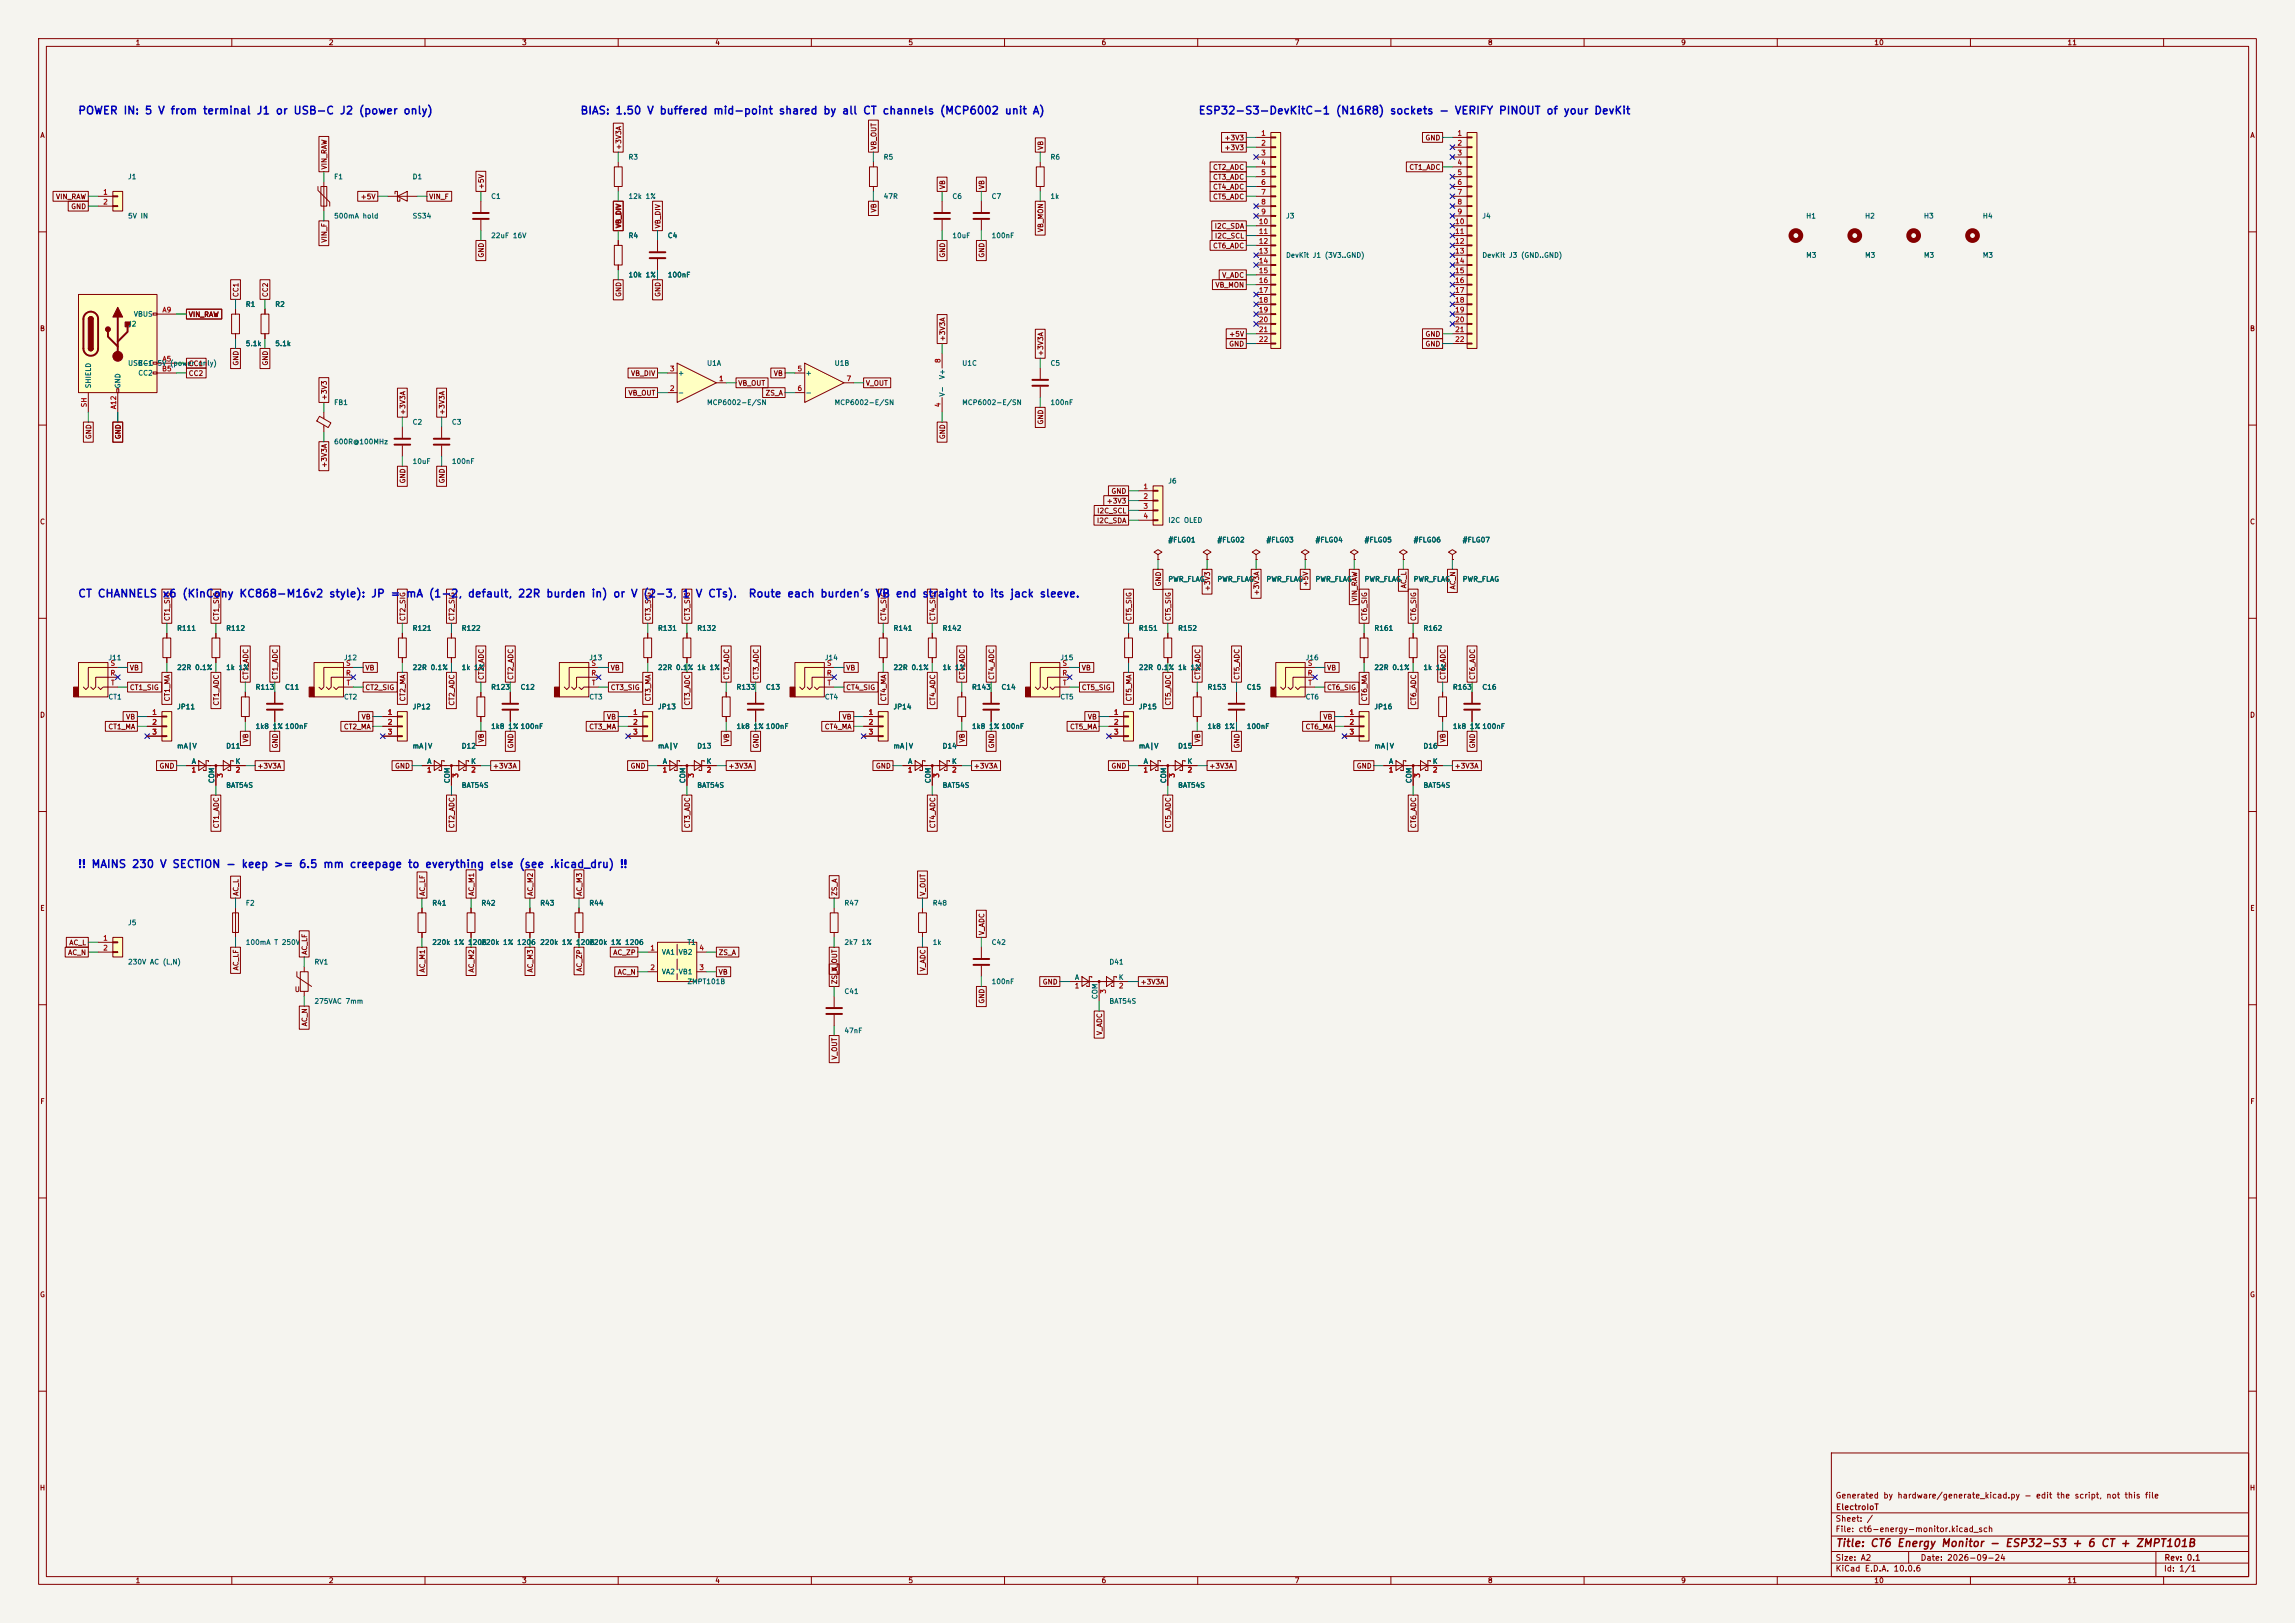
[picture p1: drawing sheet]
<svg xmlns="http://www.w3.org/2000/svg" width="594mm" height="420mm" viewBox="0 0 594 420" stroke-linecap="round" stroke-linejoin="round" font-family="sans-serif">
<defs><g id="words">
<g font-size="2" fill="#0000c2">
<text x="20.1" y="30.1">POWER IN: 5 V from terminal J1 or USB-C J2 (power only)</text>
<text x="150.1" y="30.1">BIAS: 1.50 V buffered mid-point shared by all CT channels (MCP6002 unit A)</text>
<text x="310.1" y="30.1">ESP32-S3-DevKitC-1 (N16R8) sockets - VERIFY PINOUT of your DevKit</text>
<text x="20.1" y="155.1">CT CHANNELS</text>
<text x="42" y="155.1">x6 (KinCony KC868-M16v2 style): JP = mA (1-2, default, 22R burden in) or V (2-3, 1</text>
<text x="179.9" y="155.1">V CTs).</text>
<text x="193.6" y="155.1">Route each burden's VB end straight to its jack sleeve.</text>
<text x="20.1" y="225.1">!! MAINS 230 V SECTION - keep &gt;= 6.5 mm creepage to everything else (see .kicad_dru) !!</text>
</g>
<text font-size="2" fill="#840000" x="475" y="400.8">Title: CT6 Energy Monitor - ESP32-S3 + 6 CT + ZMPT101B</text>
<g font-size="1.5" fill="#840000">
<text x="475" y="388.1">Generated by hardware/generate_kicad.py - edit the script, not this file</text>
<text x="475" y="394.1">Sheet: /</text>
<text x="475.1" y="391.1">ElectroIoT</text>
<text x="475" y="396.8">File: ct6-energy-monitor.kicad_sch</text>
<text x="475" y="407">KiCad E.D.A. 10.0.6</text>
<text x="475" y="404.2">Size: A2</text>
<text x="497" y="404.2">Date: 2026-09-24</text>
<text x="560" y="407">Id: 1/1</text>
<text x="560.1" y="404.2">Rev: 0.1</text>
</g>
<g font-size="1.3" fill="#840000">
<text x="35" y="12">1</text>
<text x="85" y="12">2</text>
<text x="135" y="12">3</text>
<text x="185" y="12">4</text>
<text x="235" y="12">5</text>
<text x="285" y="12">6</text>
<text x="335" y="12">7</text>
<text x="385" y="12">8</text>
<text x="435" y="12">9</text>
<text x="485" y="12">10</text>
<text x="535" y="12">11</text>
<text x="10.3" y="36">A</text>
<text x="582.3" y="36">A</text>
<text x="161.1" y="38.9" transform="rotate(-90 161.1 38.9)">+3V3A</text>
<text x="227.1" y="38.9" transform="rotate(-90 227.1 38.9)">VB_OUT</text>
<text x="270.3" y="38.9" transform="rotate(-90 270.3 38.9)">VB</text>
<text x="316.8" y="36.6">+3V3</text>
<text x="316.8" y="39.2">+3V3</text>
<text x="368.8" y="36.6">GND</text>
<text x="84.9" y="44" transform="rotate(-90 84.9 44)">VIN_RAW</text>
<text x="313.8" y="44.2">CT2_ADC</text>
<text x="313.8" y="46.8">CT3_ADC</text>
<text x="364.6" y="44.2">CT1_ADC</text>
<text x="14.4" y="51.9">VIN_RAW</text>
<text x="93.2" y="51.9">+5V</text>
<text x="110.9" y="51.9">VIN_F</text>
<text x="125.5" y="49.1" transform="rotate(-90 125.5 49.1)">+5V</text>
<text x="244.9" y="49.1" transform="rotate(-90 244.9 49.1)">VB</text>
<text x="255.1" y="49.1" transform="rotate(-90 255.1 49.1)">VB</text>
<text x="313.8" y="49.3">CT4_ADC</text>
<text x="313.8" y="51.9">CT5_ADC</text>
<text x="18.3" y="54.4">GND</text>
<text x="161.1" y="59.1" transform="rotate(-90 161.1 59.1)">VB_DIV</text>
<text x="171.2" y="59.2" transform="rotate(-90 171.2 59.2)">VB_DIV</text>
<text x="227.1" y="55.1" transform="rotate(-90 227.1 55.1)">VB</text>
<text x="314.3" y="59.5">I2C_SDA</text>
<text x="84.9" y="62.9" transform="rotate(-90 84.9 62.9)">VIN_F</text>
<text x="270.3" y="60.2" transform="rotate(-90 270.3 60.2)">VB_MON</text>
<text x="313.8" y="64.6">CT6_ADC</text>
<text x="314.3" y="62">I2C_SCL</text>
<text x="125.5" y="66.8" transform="rotate(-90 125.5 66.8)">GND</text>
<text x="244.9" y="66.8" transform="rotate(-90 244.9 66.8)">GND</text>
<text x="255.1" y="66.8" transform="rotate(-90 255.1 66.8)">GND</text>
<text x="62" y="77" transform="rotate(-90 62 77)">CC1</text>
<text x="69.6" y="77" transform="rotate(-90 69.6 77)">CC2</text>
<text x="161.1" y="77" transform="rotate(-90 161.1 77)">GND</text>
<text x="171.2" y="77" transform="rotate(-90 171.2 77)">GND</text>
<text x="314.4" y="74.7">VB_MON</text>
<text x="316.2" y="72.2">V_ADC</text>
<text x="48.7" y="82.3">VIN_RAW</text>
<text x="10.2" y="86">B</text>
<text x="244.9" y="88.5" transform="rotate(-90 244.9 88.5)">+3V3A</text>
<text x="318" y="87.4">+5V</text>
<text x="318" y="90">GND</text>
<text x="368.8" y="87.4">GND</text>
<text x="368.8" y="90">GND</text>
<text x="582.2" y="86">B</text>
<text x="48.7" y="95">CC1</text>
<text x="62" y="94.7" transform="rotate(-90 62 94.7)">GND</text>
<text x="69.6" y="94.7" transform="rotate(-90 69.6 94.7)">GND</text>
<text x="270.3" y="92.3" transform="rotate(-90 270.3 92.3)">+3V3A</text>
<text x="48.7" y="97.6">CC2</text>
<text x="163.2" y="97.6">VB_DIV</text>
<text x="190.9" y="100.1">VB_OUT</text>
<text x="200.1" y="97.6">VB</text>
<text x="224" y="100.1">V_OUT</text>
<text x="84.9" y="103.7" transform="rotate(-90 84.9 103.7)">+3V3</text>
<text x="105.2" y="107.5" transform="rotate(-90 105.2 107.5)">+3V3A</text>
<text x="115.4" y="107.5" transform="rotate(-90 115.4 107.5)">+3V3A</text>
<text x="162.5" y="102.7">VB_OUT</text>
<text x="198" y="102.7">ZS_A</text>
<text x="23.9" y="113.8" transform="rotate(-90 23.9 113.8)">GND</text>
<text x="31.5" y="113.8" transform="rotate(-90 31.5 113.8)">GND</text>
<text x="244.9" y="113.8" transform="rotate(-90 244.9 113.8)">GND</text>
<text x="270.3" y="110" transform="rotate(-90 270.3 110)">GND</text>
<text x="84.9" y="121.2" transform="rotate(-90 84.9 121.2)">+3V3A</text>
<text x="105.2" y="125.2" transform="rotate(-90 105.2 125.2)">GND</text>
<text x="115.4" y="125.2" transform="rotate(-90 115.4 125.2)">GND</text>
<text x="286.3" y="130.6">+3V3</text>
<text x="287.5" y="128.1">GND</text>
<text x="10.2" y="136">C</text>
<text x="283.8" y="135.7">I2C_SDA</text>
<text x="283.8" y="133.1">I2C_SCL</text>
<text x="582.2" y="136">C</text>
<text x="300.8" y="151.9" transform="rotate(-90 300.8 151.9)">GND</text>
<text x="313.5" y="153.1" transform="rotate(-90 313.5 153.1)">+3V3</text>
<text x="326.2" y="154.2" transform="rotate(-90 326.2 154.2)">+3V3A</text>
<text x="338.9" y="151.9" transform="rotate(-90 338.9 151.9)">+5V</text>
<text x="351.6" y="155.8" transform="rotate(-90 351.6 155.8)">VIN_RAW</text>
<text x="364.3" y="152.4" transform="rotate(-90 364.3 152.4)">AC_L</text>
<text x="377" y="152.7" transform="rotate(-90 377 152.7)">AC_N</text>
<text x="44.2" y="160.8" transform="rotate(-90 44.2 160.8)">CT1_SIG</text>
<text x="56.9" y="160.8" transform="rotate(-90 56.9 160.8)">CT1_SIG</text>
<text x="105.2" y="160.8" transform="rotate(-90 105.2 160.8)">CT2_SIG</text>
<text x="117.9" y="160.8" transform="rotate(-90 117.9 160.8)">CT2_SIG</text>
<text x="168.7" y="160.8" transform="rotate(-90 168.7 160.8)">CT3_SIG</text>
<text x="178.9" y="160.8" transform="rotate(-90 178.9 160.8)">CT3_SIG</text>
<text x="229.7" y="160.8" transform="rotate(-90 229.7 160.8)">CT4_SIG</text>
<text x="242.4" y="160.8" transform="rotate(-90 242.4 160.8)">CT4_SIG</text>
<text x="293.2" y="160.8" transform="rotate(-90 293.2 160.8)">CT5_SIG</text>
<text x="303.3" y="160.8" transform="rotate(-90 303.3 160.8)">CT5_SIG</text>
<text x="354.1" y="160.8" transform="rotate(-90 354.1 160.8)">CT6_SIG</text>
<text x="366.8" y="160.8" transform="rotate(-90 366.8 160.8)">CT6_SIG</text>
<text x="33.5" y="173.8">VB</text>
<text x="94.4" y="173.8">VB</text>
<text x="157.9" y="173.8">VB</text>
<text x="218.9" y="173.8">VB</text>
<text x="279.8" y="173.8">VB</text>
<text x="343.3" y="173.8">VB</text>
<text x="33.5" y="178.9">CT1_SIG</text>
<text x="64.6" y="176.1" transform="rotate(-90 64.6 176.1)">CT1_ADC</text>
<text x="72.2" y="176.1" transform="rotate(-90 72.2 176.1)">CT1_ADC</text>
<text x="94.4" y="178.9">CT2_SIG</text>
<text x="125.5" y="176.1" transform="rotate(-90 125.5 176.1)">CT2_ADC</text>
<text x="133.1" y="176.1" transform="rotate(-90 133.1 176.1)">CT2_ADC</text>
<text x="157.9" y="178.9">CT3_SIG</text>
<text x="189" y="176.1" transform="rotate(-90 189 176.1)">CT3_ADC</text>
<text x="196.6" y="176.1" transform="rotate(-90 196.6 176.1)">CT3_ADC</text>
<text x="218.9" y="178.9">CT4_SIG</text>
<text x="250" y="176.1" transform="rotate(-90 250 176.1)">CT4_ADC</text>
<text x="257.6" y="176.1" transform="rotate(-90 257.6 176.1)">CT4_ADC</text>
<text x="279.8" y="178.9">CT5_SIG</text>
<text x="310.9" y="176.1" transform="rotate(-90 310.9 176.1)">CT5_ADC</text>
<text x="321.1" y="176.1" transform="rotate(-90 321.1 176.1)">CT5_ADC</text>
<text x="343.3" y="178.9">CT6_SIG</text>
<text x="374.4" y="176.1" transform="rotate(-90 374.4 176.1)">CT6_ADC</text>
<text x="382.1" y="176.1" transform="rotate(-90 382.1 176.1)">CT6_ADC</text>
<text x="10.2" y="186">D</text>
<text x="44.2" y="181.6" transform="rotate(-90 44.2 181.6)">CT1_MA</text>
<text x="56.9" y="182.7" transform="rotate(-90 56.9 182.7)">CT1_ADC</text>
<text x="105.2" y="181.6" transform="rotate(-90 105.2 181.6)">CT2_MA</text>
<text x="117.9" y="182.7" transform="rotate(-90 117.9 182.7)">CT2_ADC</text>
<text x="168.7" y="181.6" transform="rotate(-90 168.7 181.6)">CT3_MA</text>
<text x="178.9" y="182.7" transform="rotate(-90 178.9 182.7)">CT3_ADC</text>
<text x="229.7" y="181.6" transform="rotate(-90 229.7 181.6)">CT4_MA</text>
<text x="242.4" y="182.7" transform="rotate(-90 242.4 182.7)">CT4_ADC</text>
<text x="293.2" y="181.6" transform="rotate(-90 293.2 181.6)">CT5_MA</text>
<text x="303.3" y="182.7" transform="rotate(-90 303.3 182.7)">CT5_ADC</text>
<text x="354.1" y="181.6" transform="rotate(-90 354.1 181.6)">CT6_MA</text>
<text x="366.8" y="182.7" transform="rotate(-90 366.8 182.7)">CT6_ADC</text>
<text x="582.2" y="186">D</text>
<text x="27.9" y="189">CT1_MA</text>
<text x="32.5" y="186.5">VB</text>
<text x="88.9" y="189">CT2_MA</text>
<text x="93.5" y="186.5">VB</text>
<text x="152.4" y="189">CT3_MA</text>
<text x="157" y="186.5">VB</text>
<text x="213.3" y="189">CT4_MA</text>
<text x="217.9" y="186.5">VB</text>
<text x="276.8" y="189">CT5_MA</text>
<text x="281.4" y="186.5">VB</text>
<text x="337.8" y="189">CT6_MA</text>
<text x="342.4" y="186.5">VB</text>
<text x="64.6" y="192.3" transform="rotate(-90 64.6 192.3)">VB</text>
<text x="72.2" y="193.8" transform="rotate(-90 72.2 193.8)">GND</text>
<text x="125.5" y="192.3" transform="rotate(-90 125.5 192.3)">VB</text>
<text x="133.1" y="193.8" transform="rotate(-90 133.1 193.8)">GND</text>
<text x="189" y="192.3" transform="rotate(-90 189 192.3)">VB</text>
<text x="196.6" y="193.8" transform="rotate(-90 196.6 193.8)">GND</text>
<text x="250" y="192.3" transform="rotate(-90 250 192.3)">VB</text>
<text x="257.6" y="193.8" transform="rotate(-90 257.6 193.8)">GND</text>
<text x="310.9" y="192.3" transform="rotate(-90 310.9 192.3)">VB</text>
<text x="321.1" y="193.8" transform="rotate(-90 321.1 193.8)">GND</text>
<text x="374.4" y="192.3" transform="rotate(-90 374.4 192.3)">VB</text>
<text x="382.1" y="193.8" transform="rotate(-90 382.1 193.8)">GND</text>
<text x="41.1" y="199.2">GND</text>
<text x="66.5" y="199.2">+3V3A</text>
<text x="102.1" y="199.2">GND</text>
<text x="127.4" y="199.2">+3V3A</text>
<text x="163.1" y="199.2">GND</text>
<text x="188.4" y="199.2">+3V3A</text>
<text x="226.6" y="199.2">GND</text>
<text x="251.9" y="199.2">+3V3A</text>
<text x="287.5" y="199.2">GND</text>
<text x="312.9" y="199.2">+3V3A</text>
<text x="351" y="199.2">GND</text>
<text x="376.4" y="199.2">+3V3A</text>
<text x="56.9" y="214.5" transform="rotate(-90 56.9 214.5)">CT1_ADC</text>
<text x="117.9" y="214.5" transform="rotate(-90 117.9 214.5)">CT2_ADC</text>
<text x="178.9" y="214.5" transform="rotate(-90 178.9 214.5)">CT3_ADC</text>
<text x="242.4" y="214.5" transform="rotate(-90 242.4 214.5)">CT4_ADC</text>
<text x="303.3" y="214.5" transform="rotate(-90 303.3 214.5)">CT5_ADC</text>
<text x="366.8" y="214.5" transform="rotate(-90 366.8 214.5)">CT6_ADC</text>
<text x="62" y="232" transform="rotate(-90 62 232)">AC_L</text>
<text x="110.3" y="232" transform="rotate(-90 110.3 232)">AC_LF</text>
<text x="123" y="232" transform="rotate(-90 123 232)">AC_M1</text>
<text x="138.2" y="232" transform="rotate(-90 138.2 232)">AC_M2</text>
<text x="150.9" y="232" transform="rotate(-90 150.9 232)">AC_M3</text>
<text x="217" y="232" transform="rotate(-90 217 232)">ZS_A</text>
<text x="239.8" y="232" transform="rotate(-90 239.8 232)">V_OUT</text>
<text x="10.3" y="236">E</text>
<text x="582.3" y="236">E</text>
<text x="17.8" y="244.9">AC_L</text>
<text x="255.1" y="242.1" transform="rotate(-90 255.1 242.1)">V_ADC</text>
<text x="17.5" y="247.4">AC_N</text>
<text x="62" y="251.3" transform="rotate(-90 62 251.3)">AC_LF</text>
<text x="79.8" y="247.2" transform="rotate(-90 79.8 247.2)">AC_LF</text>
<text x="110.3" y="251.8" transform="rotate(-90 110.3 251.8)">AC_M1</text>
<text x="123" y="251.8" transform="rotate(-90 123 251.8)">AC_M2</text>
<text x="138.2" y="251.8" transform="rotate(-90 138.2 251.8)">AC_M3</text>
<text x="150.9" y="251.6" transform="rotate(-90 150.9 251.6)">AC_ZP</text>
<text x="158.6" y="247.4">AC_ZP</text>
<text x="185.9" y="247.4">ZS_A</text>
<text x="217" y="251.5" transform="rotate(-90 217 251.5)">V_OUT</text>
<text x="239.8" y="251.5" transform="rotate(-90 239.8 251.5)">V_ADC</text>
<text x="76.2" y="257">U</text>
<text x="159.7" y="252.5">AC_N</text>
<text x="185.9" y="252.5">VB</text>
<text x="217" y="254.8" transform="rotate(-90 217 254.8)">ZS_A</text>
<text x="269.7" y="255.1">GND</text>
<text x="295.1" y="255.1">+3V3A</text>
<text x="255.1" y="259.8" transform="rotate(-90 255.1 259.8)">GND</text>
<text x="79.8" y="265.7" transform="rotate(-90 79.8 265.7)">AC_N</text>
<text x="285.5" y="268" transform="rotate(-90 285.5 268)">V_ADC</text>
<text x="217" y="274.4" transform="rotate(-90 217 274.4)">V_OUT</text>
<text x="10.3" y="286">F</text>
<text x="582.3" y="286">F</text>
<text x="10.2" y="336">G</text>
<text x="582.2" y="336">G</text>
<text x="10.2" y="386">H</text>
<text x="582.2" y="386">H</text>
<text x="35" y="410">1</text>
<text x="85" y="410">2</text>
<text x="135" y="410">3</text>
<text x="185" y="410">4</text>
<text x="235" y="410">5</text>
<text x="285" y="410">6</text>
<text x="335" y="410">7</text>
<text x="385" y="410">8</text>
<text x="435" y="410">9</text>
<text x="485" y="410">10</text>
<text x="535" y="410">11</text>
</g>
<g font-size="1.3" fill="#a90000">
<text x="326.3" y="35.4">1</text>
<text x="377.1" y="35.4">1</text>
<text x="326.3" y="38">2</text>
<text x="326.3" y="40.5">3</text>
<text x="377.1" y="38">2</text>
<text x="377.1" y="40.5">3</text>
<text x="326.3" y="43">4</text>
<text x="326.3" y="45.6">5</text>
<text x="377.1" y="43">4</text>
<text x="377.1" y="45.6">5</text>
<text x="26.6" y="50.7">1</text>
<text x="26.6" y="53.2">2</text>
<text x="326.3" y="48.1">6</text>
<text x="326.3" y="50.7">7</text>
<text x="326.3" y="53.2">8</text>
<text x="377.1" y="48.1">6</text>
<text x="377.1" y="50.7">7</text>
<text x="377.1" y="53.2">8</text>
<text x="325.7" y="58.3">10</text>
<text x="326.3" y="55.7">9</text>
<text x="376.5" y="58.3">10</text>
<text x="377.1" y="55.7">9</text>
<text x="325.7" y="60.8">11</text>
<text x="325.7" y="63.4">12</text>
<text x="325.7" y="65.9">13</text>
<text x="376.5" y="60.8">11</text>
<text x="376.5" y="63.4">12</text>
<text x="376.5" y="65.9">13</text>
<text x="325.7" y="68.4">14</text>
<text x="325.7" y="71">15</text>
<text x="376.5" y="68.4">14</text>
<text x="376.5" y="71">15</text>
<text x="325.7" y="73.5">16</text>
<text x="325.7" y="76.1">17</text>
<text x="376.5" y="73.5">16</text>
<text x="376.5" y="76.1">17</text>
<text x="41.9" y="81.1">A9</text>
<text x="325.7" y="78.6">18</text>
<text x="325.7" y="81.1">19</text>
<text x="325.7" y="83.7">20</text>
<text x="376.5" y="78.6">18</text>
<text x="376.5" y="81.1">19</text>
<text x="376.5" y="83.7">20</text>
<text x="325.7" y="86.2">21</text>
<text x="325.7" y="88.8">22</text>
<text x="376.5" y="86.2">21</text>
<text x="376.5" y="88.8">22</text>
<text x="41.9" y="93.8">A5</text>
<text x="243.7" y="94.1" transform="rotate(-90 243.7 94.1)">8</text>
<text x="41.8" y="96.4">B5</text>
<text x="173.3" y="101.5">2</text>
<text x="173.3" y="96.4">3</text>
<text x="186" y="98.9">1</text>
<text x="206.3" y="96.4">5</text>
<text x="206.3" y="101.5">6</text>
<text x="219" y="98.9">7</text>
<text x="22.7" y="105.5" transform="rotate(-90 22.7 105.5)">SH</text>
<text x="30.3" y="106" transform="rotate(-90 30.3 106)">A12</text>
<text x="243.7" y="105.5" transform="rotate(-90 243.7 105.5)">4</text>
<text x="295.8" y="126.9">1</text>
<text x="295.8" y="129.4">2</text>
<text x="295.8" y="131.9">3</text>
<text x="295.8" y="134.5">4</text>
<text x="28.5" y="172.6">S</text>
<text x="89.4" y="172.6">S</text>
<text x="152.9" y="172.6">S</text>
<text x="213.9" y="172.6">S</text>
<text x="274.9" y="172.6">S</text>
<text x="338.4" y="172.6">S</text>
<text x="28.4" y="175.1">R</text>
<text x="28.6" y="177.7">T</text>
<text x="89.4" y="175.1">R</text>
<text x="89.6" y="177.7">T</text>
<text x="152.9" y="175.1">R</text>
<text x="153.1" y="177.7">T</text>
<text x="213.9" y="175.1">R</text>
<text x="214" y="177.7">T</text>
<text x="274.8" y="175.1">R</text>
<text x="275" y="177.7">T</text>
<text x="338.3" y="175.1">R</text>
<text x="338.5" y="177.7">T</text>
<text x="39.3" y="185.3">1</text>
<text x="100.2" y="185.3">1</text>
<text x="163.7" y="185.3">1</text>
<text x="224.7" y="185.3">1</text>
<text x="288.2" y="185.3">1</text>
<text x="349.2" y="185.3">1</text>
<text x="39.3" y="187.8">2</text>
<text x="39.3" y="190.4">3</text>
<text x="100.2" y="187.8">2</text>
<text x="100.2" y="190.4">3</text>
<text x="163.7" y="187.8">2</text>
<text x="163.7" y="190.4">3</text>
<text x="224.7" y="187.8">2</text>
<text x="224.7" y="190.4">3</text>
<text x="288.2" y="187.8">2</text>
<text x="288.2" y="190.4">3</text>
<text x="349.2" y="187.8">2</text>
<text x="349.2" y="190.4">3</text>
<text x="49.4" y="200.2">1</text>
<text x="57.9" y="201.4" transform="rotate(-90 57.9 201.4)">3</text>
<text x="60.9" y="200.2">2</text>
<text x="110.4" y="200.2">1</text>
<text x="118.9" y="201.4" transform="rotate(-90 118.9 201.4)">3</text>
<text x="121.8" y="200.2">2</text>
<text x="171.4" y="200.2">1</text>
<text x="179.9" y="201.4" transform="rotate(-90 179.9 201.4)">3</text>
<text x="182.8" y="200.2">2</text>
<text x="234.9" y="200.2">1</text>
<text x="243.4" y="201.4" transform="rotate(-90 243.4 201.4)">3</text>
<text x="246.3" y="200.2">2</text>
<text x="295.8" y="200.2">1</text>
<text x="304.3" y="201.4" transform="rotate(-90 304.3 201.4)">3</text>
<text x="307.2" y="200.2">2</text>
<text x="359.3" y="200.2">1</text>
<text x="367.8" y="201.4" transform="rotate(-90 367.8 201.4)">3</text>
<text x="370.7" y="200.2">2</text>
<text x="26.6" y="243.7">1</text>
<text x="26.6" y="246.2">2</text>
<text x="168.2" y="246.2">1</text>
<text x="168.2" y="251.3">2</text>
<text x="180.9" y="251.3">3</text>
<text x="180.9" y="246.2">4</text>
<text x="278" y="256.1">1</text>
<text x="286.5" y="257.3" transform="rotate(-90 286.5 257.3)">3</text>
<text x="289.5" y="256.1">2</text>
</g>
<g font-size="1.3" fill="#006464">
<text x="162.5" y="41.6">R3</text>
<text x="228.6" y="41.6">R5</text>
<text x="271.8" y="41.6">R6</text>
<text x="33" y="46.7">J1</text>
<text x="86.3" y="46.7">F1</text>
<text x="106.7" y="46.7">D1</text>
<text x="127" y="51.8">C1</text>
<text x="162.5" y="51.8">12k 1%</text>
<text x="228.6" y="51.8">47R</text>
<text x="246.4" y="51.8">C6</text>
<text x="256.5" y="51.8">C7</text>
<text x="271.8" y="51.8">1k</text>
<text x="33" y="56.8">5V IN</text>
<text x="86.3" y="56.8">500mA hold</text>
<text x="106.7" y="56.8">SS34</text>
<text x="332.7" y="56.8">J3</text>
<text x="383.5" y="56.8">J4</text>
<text x="467.3" y="56.8">H1</text>
<text x="482.6" y="56.8">H2</text>
<text x="497.8" y="56.8">H3</text>
<text x="513.1" y="56.8">H4</text>
<text x="127" y="61.9">22uF 16V</text>
<text x="162.5" y="61.9">R4</text>
<text x="172.7" y="61.9">C4</text>
<text x="246.4" y="61.9">10uF</text>
<text x="256.5" y="61.9">100nF</text>
<text x="332.7" y="67">DevKit J1 (3V3..GND)</text>
<text x="383.5" y="67">DevKit J3 (GND..GND)</text>
<text x="467.3" y="67">M3</text>
<text x="482.6" y="67">M3</text>
<text x="497.8" y="67">M3</text>
<text x="513.1" y="67">M3</text>
<text x="162.5" y="72.1">10k 1%</text>
<text x="172.7" y="72.1">100nF</text>
<text x="34.5" y="82.2">VBUS</text>
<text x="63.5" y="79.7">R1</text>
<text x="71.1" y="79.7">R2</text>
<text x="33" y="84.8">J2</text>
<text x="63.5" y="89.9">5.1k</text>
<text x="71.1" y="89.9">5.1k</text>
<text x="33" y="94.9">USB-C 5V (power only)</text>
<text x="35.6" y="94.9">CC1</text>
<text x="182.9" y="94.9">U1A</text>
<text x="215.9" y="94.9">U1B</text>
<text x="248.9" y="94.9">U1C</text>
<text x="271.8" y="94.9">C5</text>
<text x="23.8" y="100.6" transform="rotate(-90 23.8 100.6)">SHIELD</text>
<text x="31.4" y="100.6" transform="rotate(-90 31.4 100.6)">GND</text>
<text x="35.6" y="97.5">CC2</text>
<text x="175.4" y="97.5">+</text>
<text x="208.4" y="97.5">+</text>
<text x="244.8" y="98.3" transform="rotate(-90 244.8 98.3)">V+</text>
<text x="86.3" y="105.1">FB1</text>
<text x="175.4" y="102.6">-</text>
<text x="182.9" y="105.1">MCP6002-E/SN</text>
<text x="208.4" y="102.6">-</text>
<text x="215.9" y="105.1">MCP6002-E/SN</text>
<text x="244.8" y="102.8" transform="rotate(-90 244.8 102.8)">V-</text>
<text x="248.9" y="105.1">MCP6002-E/SN</text>
<text x="271.8" y="105.1">100nF</text>
<text x="106.7" y="110.2">C2</text>
<text x="116.8" y="110.2">C3</text>
<text x="86.3" y="115.3">600R@100MHz</text>
<text x="106.7" y="120.3">10uF</text>
<text x="116.8" y="120.3">100nF</text>
<text x="302.2" y="125.4">J6</text>
<text x="302.2" y="135.6">I2C OLED</text>
<text x="302.2" y="140.7">#FLG01</text>
<text x="314.9" y="140.7">#FLG02</text>
<text x="327.6" y="140.7">#FLG03</text>
<text x="340.3" y="140.7">#FLG04</text>
<text x="353" y="140.7">#FLG05</text>
<text x="365.7" y="140.7">#FLG06</text>
<text x="378.4" y="140.7">#FLG07</text>
<text x="302.2" y="150.8">PWR_FLAG</text>
<text x="314.9" y="150.8">PWR_FLAG</text>
<text x="327.6" y="150.8">PWR_FLAG</text>
<text x="340.3" y="150.8">PWR_FLAG</text>
<text x="353" y="150.8">PWR_FLAG</text>
<text x="365.7" y="150.8">PWR_FLAG</text>
<text x="378.4" y="150.8">PWR_FLAG</text>
<text x="45.7" y="163.5">R111</text>
<text x="58.4" y="163.5">R112</text>
<text x="106.7" y="163.5">R121</text>
<text x="119.4" y="163.5">R122</text>
<text x="170.2" y="163.5">R131</text>
<text x="180.3" y="163.5">R132</text>
<text x="231.1" y="163.5">R141</text>
<text x="243.8" y="163.5">R142</text>
<text x="294.6" y="163.5">R151</text>
<text x="304.8" y="163.5">R152</text>
<text x="355.6" y="163.5">R161</text>
<text x="368.3" y="163.5">R162</text>
<text x="27.9" y="171.1">J11</text>
<text x="45.7" y="173.7">22R 0.1%</text>
<text x="58.4" y="173.7">1k 1%</text>
<text x="88.9" y="171.1">J12</text>
<text x="106.7" y="173.7">22R 0.1%</text>
<text x="119.4" y="173.7">1k 1%</text>
<text x="152.4" y="171.1">J13</text>
<text x="170.2" y="173.7">22R 0.1% 1k 1%</text>
<text x="213.3" y="171.1">J14</text>
<text x="231.1" y="173.7">22R 0.1%</text>
<text x="243.8" y="173.7">1k 1%</text>
<text x="274.3" y="171.1">J15</text>
<text x="294.6" y="173.7">22R 0.1% 1k 1%</text>
<text x="337.8" y="171.1">J16</text>
<text x="355.6" y="173.7">22R 0.1%</text>
<text x="368.3" y="173.7">1k 1%</text>
<text x="66" y="178.8">R113</text>
<text x="73.6" y="178.8">C11</text>
<text x="127" y="178.8">R123</text>
<text x="134.6" y="178.8">C12</text>
<text x="190.5" y="178.8">R133</text>
<text x="198.1" y="178.8">C13</text>
<text x="251.4" y="178.8">R143</text>
<text x="259.1" y="178.8">C14</text>
<text x="312.4" y="178.8">R153</text>
<text x="322.6" y="178.8">C15</text>
<text x="375.9" y="178.8">R163</text>
<text x="383.5" y="178.8">C16</text>
<text x="27.9" y="181.3">CT1</text>
<text x="45.7" y="183.8">JP11</text>
<text x="88.9" y="181.3">CT2</text>
<text x="106.7" y="183.8">JP12</text>
<text x="152.4" y="181.3">CT3</text>
<text x="170.2" y="183.8">JP13</text>
<text x="213.3" y="181.3">CT4</text>
<text x="231.1" y="183.8">JP14</text>
<text x="274.3" y="181.3">CT5</text>
<text x="294.6" y="183.8">JP15</text>
<text x="337.8" y="181.3">CT6</text>
<text x="355.6" y="183.8">JP16</text>
<text x="66" y="188.9">1k8 1% 100nF</text>
<text x="127" y="188.9">1k8 1% 100nF</text>
<text x="190.5" y="188.9">1k8 1% 100nF</text>
<text x="251.4" y="188.9">1k8 1% 100nF</text>
<text x="312.4" y="188.9">1k8 1%</text>
<text x="322.6" y="188.9">100nF</text>
<text x="375.9" y="188.9">1k8 1% 100nF</text>
<text x="45.7" y="194">mA|V</text>
<text x="49.5" y="198">A</text>
<text x="58.4" y="194">D11</text>
<text x="60.8" y="198">K</text>
<text x="106.7" y="194">mA|V</text>
<text x="110.5" y="198">A</text>
<text x="119.4" y="194">D12</text>
<text x="121.8" y="198">K</text>
<text x="170.2" y="194">mA|V</text>
<text x="171.4" y="198">A</text>
<text x="180.3" y="194">D13</text>
<text x="182.8" y="198">K</text>
<text x="231.1" y="194">mA|V</text>
<text x="234.9" y="198">A</text>
<text x="243.8" y="194">D14</text>
<text x="246.3" y="198">K</text>
<text x="294.6" y="194">mA|V</text>
<text x="295.9" y="198">A</text>
<text x="304.8" y="194">D15</text>
<text x="307.2" y="198">K</text>
<text x="355.6" y="194">mA|V</text>
<text x="359.4" y="198">A</text>
<text x="368.3" y="194">D16</text>
<text x="370.7" y="198">K</text>
<text x="55.7" y="202.8" transform="rotate(-90 55.7 202.8)">COM</text>
<text x="116.7" y="202.8" transform="rotate(-90 116.7 202.8)">COM</text>
<text x="177.7" y="202.8" transform="rotate(-90 177.7 202.8)">COM</text>
<text x="241.2" y="202.8" transform="rotate(-90 241.2 202.8)">COM</text>
<text x="302.1" y="202.8" transform="rotate(-90 302.1 202.8)">COM</text>
<text x="365.6" y="202.8" transform="rotate(-90 365.6 202.8)">COM</text>
<text x="58.4" y="204.2">BAT54S</text>
<text x="119.4" y="204.2">BAT54S</text>
<text x="180.3" y="204.2">BAT54S</text>
<text x="243.8" y="204.2">BAT54S</text>
<text x="304.8" y="204.2">BAT54S</text>
<text x="368.3" y="204.2">BAT54S</text>
<text x="33" y="239.7">J5</text>
<text x="63.5" y="234.6">F2</text>
<text x="111.7" y="234.6">R41</text>
<text x="124.4" y="234.6">R42</text>
<text x="139.7" y="234.6">R43</text>
<text x="152.4" y="234.6">R44</text>
<text x="218.4" y="234.6">R47</text>
<text x="241.3" y="234.6">R48</text>
<text x="63.5" y="244.8">100mA T 250V</text>
<text x="111.7" y="244.8">220k 1% 1206</text>
<text x="124.4" y="244.8">220k 1% 1206</text>
<text x="139.7" y="244.8">220k 1% 1206</text>
<text x="152.4" y="244.8">220k 1% 1206</text>
<text x="177.8" y="244.8">T1</text>
<text x="218.4" y="244.8">2k7 1%</text>
<text x="241.3" y="244.8">1k</text>
<text x="256.5" y="244.8">C42</text>
<text x="33" y="249.9">230V AC (L,N)</text>
<text x="81.3" y="249.9">RV1</text>
<text x="171.2" y="247.3">VA1</text>
<text x="175.5" y="247.3">VB2</text>
<text x="287" y="249.9">D41</text>
<text x="171.2" y="252.4">VA2</text>
<text x="175.5" y="252.4">VB1</text>
<text x="177.8" y="255">ZMPT101B</text>
<text x="218.4" y="257.5">C41</text>
<text x="256.5" y="255">100nF</text>
<text x="278.1" y="253.9">A</text>
<text x="289.4" y="253.9">K</text>
<text x="81.3" y="260">275VAC 7mm</text>
<text x="284.3" y="258.7" transform="rotate(-90 284.3 258.7)">COM</text>
<text x="287" y="260">BAT54S</text>
<text x="218.4" y="267.7">47nF</text>
</g>
</g></defs>
<path d="M0 0h594v420h-594z" fill="#f5f4ef" stroke="#f5f4ef" stroke-width=".26"/>
<g fill="none" stroke="#840000" stroke-width=".26">
<path d="M10 10h574v400h-574zM12 12h570v396h-570zM60 10v2M110 10v2M160 10v2M210 10v2M260 10v2M310 10v2M360 10v2M410 10v2M460 10v2M510 10v2"/>
<path d="M560 10v2M82.3 48.3v1l3 3v1M83.1 48.3h1.5v5h-1.5zM83.8 47v7.6M10 60h2M582 60h2M10 110h2M582 110h2M10 160h2M291.1 165.1h2v5.1h-2zM292.1 163.8v1.3M292.1 170.2v1.3"/>
<path d="M582 160h2M10 210h2M582 210h2M237.7 236.2h2.1v5.1h-2.1zM238.8 235v1.2M238.8 241.3v1.3M254 245.1v2.8M254 249.9v2.8M10 260h2M582 260h2M10 310h2M582 310h2"/>
<path d="M10 360h2M474 376h108v32h-108zM582 360h2M474 397.5h108M474 391.5h108M60 408v2M110 408v2M160 408v2M210 408v2M260 408v2M310 408v2M360 408v2"/>
<path d="M410 408v2M460 408v2M474 404.5h108M474 401.5h108M494 401.5v3M510 408v2M558 401.5v6.5M560 408v2"/>
</g>
<path d="M252 248.2h4M252 249.7h4" fill="none" stroke="#840000" stroke-width=".51"/>
<path d="M328.9 34.3h2.6v55.9h-2.6z" fill="#ffffc2"/>
<g fill="none" stroke="#840000" stroke-width=".26">
<path d="M325.1 35.6h3.8M325.1 38.1h3.8M328.9 34.3h2.6v55.9h-2.6zM328.9 35.4h1.3v.3h-1.3zM328.9 38h1.3v.2h-1.3zM325.1 40.6h3.8M325.1 43.2h3.8M325.1 45.7h3.8M325.1 48.3h3.8M325.1 50.8h3.8M325.1 53.3h3.8M325.1 55.9h3.8"/>
<path d="M325.1 58.4h3.8M328.9 40.5h1.3v.3h-1.3zM328.9 43.1h1.3v.2h-1.3zM328.9 45.6h1.3v.2h-1.3zM328.9 48.1h1.3v.3h-1.3zM328.9 50.7h1.3v.2h-1.3zM328.9 53.2h1.3v.3h-1.3zM328.9 55.8h1.3v.2h-1.3zM328.9 58.3h1.3v.2h-1.3zM325.1 61h3.8M325.1 63.5h3.8M325.1 66h3.8"/>
<path d="M325.1 68.6h3.8M325.1 71.1h3.8M325.1 73.7h3.8M325.1 76.2h3.8M325.1 78.7h3.8M328.9 60.8h1.3v.3h-1.3zM328.9 63.4h1.3v.2h-1.3zM328.9 65.9h1.3v.3h-1.3zM328.9 68.5h1.3v.2h-1.3zM328.9 71h1.3v.2h-1.3zM328.9 73.5h1.3v.3h-1.3zM328.9 76.1h1.3v.2h-1.3z"/>
<path d="M328.9 78.6h1.3v.3h-1.3zM325.1 81.3h3.8M325.1 83.8h3.8M325.1 86.4h3.8M325.1 88.9h3.8M328.9 81.2h1.3v.2h-1.3zM328.9 83.7h1.3v.2h-1.3zM328.9 86.2h1.3v.3h-1.3zM328.9 88.8h1.3v.2h-1.3z"/>
</g>
<path d="M379.7 34.3h2.6v55.9h-2.6z" fill="#ffffc2"/>
<g fill="none" stroke="#840000" stroke-width=".26">
<path d="M375.9 35.6h3.8M375.9 38.1h3.8M379.7 34.3h2.6v55.9h-2.6zM379.7 35.4h1.3v.3h-1.3zM379.7 38h1.3v.2h-1.3zM100.3 50.8h7.6M102.2 50.2v-.7h.7v2.6h.6v-.7M102.9 50.8l2.5-1.3v2.6zM375.9 40.6h3.8M375.9 43.2h3.8M375.9 45.7h3.8M375.9 48.3h3.8"/>
<path d="M375.9 50.8h3.8M375.9 53.3h3.8M375.9 55.9h3.8M375.9 58.4h3.8M379.7 40.5h1.3v.3h-1.3zM379.7 43.1h1.3v.2h-1.3zM379.7 45.6h1.3v.2h-1.3zM379.7 48.1h1.3v.3h-1.3zM379.7 50.7h1.3v.2h-1.3zM379.7 53.2h1.3v.3h-1.3zM379.7 55.8h1.3v.2h-1.3zM379.7 58.3h1.3v.2h-1.3z"/>
<path d="M375.9 61h3.8M375.9 63.5h3.8M375.9 66h3.8M375.9 68.6h3.8M375.9 71.1h3.8M375.9 73.7h3.8M375.9 76.2h3.8M375.9 78.7h3.8M379.7 60.8h1.3v.3h-1.3zM379.7 63.4h1.3v.2h-1.3zM379.7 65.9h1.3v.3h-1.3zM379.7 68.5h1.3v.2h-1.3z"/>
<path d="M379.7 71h1.3v.2h-1.3zM379.7 73.5h1.3v.3h-1.3zM379.7 76.1h1.3v.2h-1.3zM379.7 78.6h1.3v.3h-1.3zM375.9 81.3h3.8M375.9 83.8h3.8M375.9 86.4h3.8M375.9 88.9h3.8M379.7 81.2h1.3v.2h-1.3zM379.7 83.7h1.3v.2h-1.3zM379.7 86.2h1.3v.3h-1.3zM379.7 88.8h1.3v.2h-1.3z"/>
<path d="M114.3 110.5v2.8M114.3 115.3v2.8M42.2 165.1h2v5.1h-2zM43.2 163.8v1.3M43.2 170.2v1.3M301.2 165.1h2.1v5.1h-2.1zM302.3 163.8v1.3M302.3 170.2v1.3M120.9 236.2h2v5.1h-2zM121.9 235v1.2M214.9 236.2h2v5.1h-2zM215.9 235v1.2"/>
<path d="M121.9 241.3v1.3M215.9 241.3v1.3M215.9 257.8v2.8M215.9 262.6v2.8"/>
</g>
<path d="M112.3 113.5h4M112.3 115.1h4M213.9 260.9h4M213.9 262.4h4" fill="none" stroke="#840000" stroke-width=".51"/>
<path d="M29.2 242.6h2.5v5.1h-2.5z" fill="#ffffc2"/>
<g fill="none" stroke="#840000" stroke-width=".26">
<path d="M71.1 179.1v2.8M71.1 183.9v2.8M25.4 243.8h3.8M25.4 246.4h3.8M29.2 242.6h2.5v5.1h-2.5zM29.2 243.7h1.3v.3h-1.3zM29.2 246.3h1.3v.2h-1.3zM276.9 254h15.2M280 252.7l1.9 1.3-1.9 1.3zM282.6 253v-.3h-.7v2.6h-.6v-.3M284.5 254v5.1M286.4 252.7l1.9 1.3-1.9 1.3z"/>
<path d="M288.9 253v-.3h-.6v2.6h-.6v-.3"/>
</g>
<path d="M69.1 182.1h4.1M69.1 183.6h4.1" fill="none" stroke="#840000" stroke-width=".51"/>
<circle cx="284.5" cy="254" r=".25" fill="#840000" stroke="#840000" stroke-width=".26"/>
<path d="M41.9 184.2h2.5v7.6h-2.5z" fill="#ffffc2"/>
<path d="M104.1 110.5v2.8M104.1 115.3v2.8M309.9 179.1v1.2M38.1 185.4h3.8M38.1 188h3.8M38.1 190.5h3.8M41.9 184.2h2.5v7.6h-2.5zM41.9 185.3h1.3v.2h-1.3zM41.9 187.8h1.3v.3h-1.3zM41.9 190.4h1.3v.2h-1.3zM308.9 180.3h2v5.1h-2zM309.9 185.4v1.3" fill="none" stroke="#840000" stroke-width=".26"/>
<path d="M102.1 113.5h4.1M102.1 115.1h4.1" fill="none" stroke="#840000" stroke-width=".51"/>
<path d="M205.7 171.5h7.7v8.8h-7.7z" fill="#ffffc2"/>
<g fill="#840000" stroke="#840000" stroke-width=".26">
<path d="M204.5 177.8h1.2v2.5h-1.2z"/>
<circle cx="241.3" cy="198.1" r=".25"/>
<circle cx="302.3" cy="198.1" r=".25"/>
</g>
<g fill="none" stroke="#840000" stroke-width=".26">
<path d="M82.7 107.7l2.9 1.7-.7 1.2-2.9-1.7zM83.8 106.7v1.6M83.8 110v1.8M205.7 171.5h7.7v8.8h-7.7zM210.8 177.8l.7 .6 .6-.6h3.8M215.9 175.3h-5.7v2.5l-.7 .6-.6-.6M215.9 172.7h-7.6v5.1l-.7 .6-.6-.6M320 179.1v2.8M233.7 198.1h15.2M236.9 196.9l1.9 1.2-1.9 1.3zM239.4 197.1v-.2h-.6v2.5h-.7v-.3M241.3 198.1v5.1"/>
<path d="M243.2 196.9l1.9 1.2-1.9 1.3zM245.7 197.1v-.2h-.6v2.5h-.6v-.3M294.6 198.1h15.3M297.8 196.9l1.9 1.2-1.9 1.3zM300.4 197.1v-.2h-.7v2.5h-.6v-.3M302.3 198.1v5.1M304.2 196.9l1.9 1.2-1.9 1.3zM306.7 197.1v-.2h-.6v2.5h-.7v-.3M320 183.9v2.8"/>
</g>
<path d="M318 182.1h4.1M318 183.6h4.1" fill="none" stroke="#840000" stroke-width=".51"/>
<g fill="none" stroke="#840000" stroke-width="1.3">
<circle cx="464.8" cy="61" r="1.27"/>
<circle cx="480.1" cy="61" r="1.27"/>
<circle cx="495.3" cy="61" r="1.27"/>
<circle cx="510.5" cy="61" r="1.27"/>
</g>
<path d="M144.8 171.5h7.6v8.8h-7.6z" fill="#ffffc2"/>
<path d="M143.5 177.8h1.3v2.5h-1.3z" fill="#840000" stroke="#840000" stroke-width=".26"/>
<path d="M54.9 165.1h2v5.1h-2zM55.9 163.8v1.3M55.9 170.2v1.3M132.1 179.1v2.8M144.8 171.5h7.6v8.8h-7.6zM149.9 177.8l.6 .6 .6-.6h3.8M154.9 175.3h-5.7v2.5l-.6 .6-.6-.6M154.9 172.7h-7.6v5.1l-.6 .6-.7-.6M132.1 183.9v2.8" fill="none" stroke="#840000" stroke-width=".26"/>
<path d="M130 182.1h4.1M130 183.6h4.1" fill="none" stroke="#840000" stroke-width=".51"/>
<path d="M227.3 184.2h2.6v7.6h-2.6z" fill="#ffffc2"/>
<g fill="none" stroke="#840000" stroke-width=".26">
<path d="M124.5 52.1v2.8M124.5 56.9v2.8M67.6 81.3h2v5.1h-2zM68.6 80v1.3M68.6 86.4v1.2M103.1 165.1h2.1v5.1h-2.1zM104.1 163.8v1.3M104.1 170.2v1.3M227.6 165.1h2v5.1h-2zM228.6 163.8v1.3M228.6 170.2v1.3M223.5 185.4h3.8"/>
<path d="M223.5 188h3.8M223.5 190.5h3.8M227.3 184.2h2.6v7.6h-2.6zM227.3 185.3h1.3v.2h-1.3zM227.3 187.8h1.3v.3h-1.3zM227.3 190.4h1.3v.2h-1.3z"/>
</g>
<path d="M122.4 55.1h4.1M122.4 56.6h4.1" fill="none" stroke="#840000" stroke-width=".51"/>
<path d="M351.8 184.2h2.5v7.6h-2.5z" fill="#ffffc2"/>
<path d="M348 185.4h3.8M348 188h3.8M348 190.5h3.8M351.8 184.2h2.5v7.6h-2.5zM351.8 185.3h1.3v.2h-1.3zM351.8 187.8h1.3v.3h-1.3zM351.8 190.4h1.3v.2h-1.3z" fill="none" stroke="#840000" stroke-width=".26"/>
<path d="M266.7 171.5h7.6v8.8h-7.6z" fill="#ffffc2"/>
<path d="M265.4 177.8h1.3v2.5h-1.3z" fill="#840000" stroke="#840000" stroke-width=".26"/>
<path d="M266.7 171.5h7.6v8.8h-7.6zM271.8 177.8l.6 .6 .6-.6h3.9M276.9 175.3h-5.8v2.5l-.6 .6-.6-.6M276.9 172.7h-7.7v5.1l-.6 .6-.6-.6M373.4 179.1v1.2M372.4 180.3h2v5.1h-2zM373.4 185.4v1.3M60.2 236.2h1.5v5.1h-1.5zM61 235v7.6" fill="none" stroke="#840000" stroke-width=".26"/>
<path d="M290.8 184.2h2.6v7.6h-2.6z" fill="#ffffc2"/>
<g fill="none" stroke="#840000" stroke-width=".26">
<path d="M59.9 81.3h2.1v5.1h-2.1zM61 80v1.3M61 86.4v1.2M63.5 179.1v1.2M115.8 165.1h2.1v5.1h-2.1zM116.8 163.8v1.3M116.8 170.2v1.3M248.9 179.1v1.2M256.5 179.1v2.8M381 179.1v2.8M62.5 180.3h2v5.1h-2zM63.5 185.4v1.3"/>
<path d="M247.9 180.3h2v5.1h-2zM248.9 185.4v1.3M256.5 183.9v2.8M287 185.4h3.8M287 188h3.8M287 190.5h3.8M290.8 184.2h2.6v7.6h-2.6zM290.8 185.3h1.3v.2h-1.3zM290.8 187.8h1.3v.3h-1.3zM290.8 190.4h1.3v.2h-1.3zM358.1 198.1h15.3M361.3 196.9l1.9 1.2-1.9 1.3z"/>
<path d="M363.9 197.1v-.2h-.7v2.5h-.6v-.3M365.8 198.1v5.1M367.7 196.9l1.9 1.2-1.9 1.3zM370.2 197.1v-.2h-.6v2.5h-.7v-.3M381 183.9v2.8M136.1 236.2h2.1v5.1h-2.1zM137.2 235v1.2M76.8 251.5v1.2l3.8 2.6M77.7 251.5h2.1v5h-2.1zM78.7 250.2v1.3M78.7 256.5v1.3M137.2 241.3v1.3"/>
</g>
<path d="M254.5 182.1h4.1M254.5 183.6h4.1M379 182.1h4M379 183.6h4" fill="none" stroke="#840000" stroke-width=".51"/>
<circle cx="365.8" cy="198.1" r=".25" fill="#840000" stroke="#840000" stroke-width=".26"/>
<path d="M20.3 76.2h20.3v25.4h-20.3z" fill="#ffffc2"/>
<g fill="none" stroke="#840000" stroke-width=".26">
<path d="M20.3 76.2h20.3v25.4h-20.3zM22.9 82.6l.1-.5 .5-.2 .4 .2 .2 .5M22.9 90.2l.1 .4 .5 .2 .4-.2 .2-.4M39.6 81h1v.5h-1zM39.6 93.7h1v.5h-1zM39.6 96.3h1v.5h-1zM40.6 94h5.1M40.6 81.3h5.1M40.6 96.5h5.1M22.9 101.6v5.1M30.2 100.6h.5v1h-.5zM30.5 101.6v5.1"/>
<path d="M240.3 165.1h2v5.1h-2zM241.3 163.8v1.3M241.3 170.2v1.3"/>
</g>
<path d="M22.1 81.2a1.9 1.9 0 0 1 2.1-.4 1.9 1.9 0 0 1 1.2 1.8v7.6a1.91 1.91 0 0 1-1.9 1.9 1.91 1.91 0 0 1-1.9-1.9v-7.8zM27.9 85.9v1.2l2.6 2.6M30.5 82v10.2M33 84.6v1.3l-2.5 2.5" fill="none" stroke="#840000" stroke-width=".51"/>
<g fill="#840000" stroke="#840000" stroke-width=".26">
<path d="M22.9 82.6h1.2v7.6h-1.2z"/>
<path d="M23 82.1l.8-.1 .3 .6h-1.2z"/>
<path d="M22.9 90.2h1.2l-.2 .4-.4 .2-.5-.2z"/>
<path d="M30.5 79.5l1.2 2.5h-2.5z"/>
<path d="M32.4 83.3h1.3v1.3h-1.3z"/>
<circle cx="27.9" cy="85.2" r=".63"/>
<circle cx="30.5" cy="92.2" r="1.27"/>
</g>
<path d="M102.9 184.2h2.5v7.6h-2.5z" fill="#ffffc2"/>
<g fill="none" stroke="#840000" stroke-width=".26">
<path d="M159 63.5h2v5.1h-2zM160 62.2v1.3M160 68.6v1.3M170.2 62.2v2.8M170.2 67.1v2.8M363.2 143.5l1-.6-1-.7-1 .7 1 .6v1.3M363.2 144.8h.1M124.5 179.1v1.2M364.7 165.1h2.1v5.1h-2.1zM365.8 163.8v1.3M365.8 170.2v1.3M48.3 198.1h15.2"/>
<path d="M51.4 196.9l1.9 1.2-1.9 1.3zM54 197.1v-.2h-.7v2.5h-.6v-.3M55.9 198.1v5.1M57.8 196.9l1.9 1.2-1.9 1.3zM60.3 197.1v-.2h-.6v2.5h-.6v-.3M99.1 185.4h3.8M99.1 188h3.8M99.1 190.5h3.8M102.9 184.2h2.5v7.6h-2.5zM102.9 185.3h1.2v.2h-1.2zM102.9 187.8h1.2v.3h-1.2zM102.9 190.4h1.2v.2h-1.2z"/>
<path d="M123.4 180.3h2.1v5.1h-2.1zM124.5 185.4v1.3M108.2 236.2h2v5.1h-2zM109.2 235v1.2M148.8 236.2h2.1v5.1h-2.1zM149.9 235v1.2M109.2 241.3v1.3M149.9 241.3v1.3"/>
</g>
<path d="M168.1 65.3h4.1M168.1 66.8h4.1" fill="none" stroke="#840000" stroke-width=".51"/>
<circle cx="55.9" cy="198.1" r=".25" fill="#840000" stroke="#840000" stroke-width=".26"/>
<path d="M29.2 49.5h2.5v5.1h-2.5z" fill="#ffffc2"/>
<g fill="none" stroke="#840000" stroke-width=".26">
<path d="M25.4 50.8h3.8M25.4 53.3h3.8M29.2 49.5h2.5v5.1h-2.5zM29.2 50.7h1.3v.2h-1.3zM29.2 53.2h1.3v.3h-1.3zM159 43.2h2v5.1h-2zM160 41.9v1.3M160 48.3v1.2M225 43.2h2.1v5.1h-2.1zM226.1 41.9v1.3M226.1 48.3v1.2M243.8 52.1v2.8"/>
<path d="M243.8 56.9v2.8M254 52.1v2.8M254 56.9v2.8M268.2 43.2h2.1v5.1h-2.1zM269.2 41.9v1.3M269.2 48.3v1.2M269.2 95.3v2.7M269.2 100.1v2.8M350.5 143.5l1-.6-1-.7-1 .7 1 .6v1.3M350.5 144.8h.1M375.9 143.5l1-.6-1-.7-1 .7 1 .6v1.3M375.9 144.8h.1"/>
<path d="M195.6 179.1v2.8M195.6 183.9v2.8"/>
</g>
<path d="M241.8 55.1h4.1M241.8 56.6h4.1M252 55.1h4M252 56.6h4M267.2 98.3h4.1M267.2 99.8h4.1M193.5 182.1h4.1M193.5 183.6h4.1" fill="none" stroke="#840000" stroke-width=".51"/>
<path d="M298.4 125.7h2.6v10.2h-2.6z" fill="#ffffc2"/>
<path d="M294.6 127h3.8M294.6 129.5h3.8M294.6 132.1h3.8M294.6 134.6h3.8M298.4 125.7h2.6v10.2h-2.6zM298.4 126.9h1.3v.2h-1.3zM298.4 129.4h1.3v.3h-1.3zM298.4 132h1.3v.2h-1.3zM298.4 134.5h1.3v.2h-1.3z" fill="none" stroke="#840000" stroke-width=".26"/>
<path d="M20.3 171.5h7.6v8.8h-7.6z" fill="#ffffc2"/>
<path d="M19 177.8h1.3v2.5h-1.3z" fill="#840000" stroke="#840000" stroke-width=".26"/>
<path d="M243.8 91.4v3.9M243.8 102.9v3.8M299.7 143.5l1-.6-1-.7-1 .7 1 .6v1.3M299.7 144.8h.1M20.3 171.5h7.6v8.8h-7.6zM25.4 177.8l.6 .6 .7-.6h3.8M30.5 175.3h-5.7v2.5l-.7 .6-.6-.6M30.5 172.7h-7.6v5.1l-.7 .6-.6-.6" fill="none" stroke="#840000" stroke-width=".26"/>
<path d="M330.2 171.5h7.6v8.8h-7.6z" fill="#ffffc2"/>
<path d="M328.9 177.8h1.3v2.5h-1.3z" fill="#840000" stroke="#840000" stroke-width=".26"/>
<path d="M188 179.1v1.2M330.2 171.5h7.6v8.8h-7.6zM335.3 177.8l.6 .6 .6-.6h3.9M340.4 175.3h-5.8v2.5l-.6 .6-.6-.6M340.4 172.7h-7.7v5.1l-.6 .6-.6-.6M186.9 180.3h2.1v5.1h-2.1zM188 185.4v1.3" fill="none" stroke="#840000" stroke-width=".26"/>
<path d="M81.3 171.5h7.6v8.8h-7.6z" fill="#ffffc2"/>
<g fill="#840000" stroke="#840000" stroke-width=".26">
<path d="M80 177.8h1.3v2.5h-1.3z"/>
<circle cx="177.8" cy="198.1" r=".25"/>
</g>
<path d="M312.4 143.5l1-.6-1-.7-1 .7 1 .6v1.3M312.4 144.8h.1M81.3 171.5h7.6v8.8h-7.6zM86.4 177.8l.6 .6 .6-.6h3.8M91.4 175.3h-5.7v2.5l-.6 .6-.6-.6M91.4 172.7h-7.6v5.1l-.6 .6-.7-.6M170.2 198.1h15.2M173.4 196.9l1.9 1.2-1.9 1.3zM175.9 197.1v-.2h-.6v2.5h-.7v-.3M177.8 198.1v5.1M179.7 196.9l1.9 1.2-1.9 1.3zM182.2 197.1v-.2h-.6v2.5h-.6v-.3" fill="none" stroke="#840000" stroke-width=".26"/>
<path d="M170.2 243.8h10.1v10.2h-10.1z" fill="#ffffc2"/>
<path d="M325.1 143.5l1-.6-1-.7-1 .7 1 .6v1.3M325.1 144.8h.1M352 165.1h2.1v5.1h-2.1zM353.1 163.8v1.3M353.1 170.2v1.3M167.6 246.4h2.6M167.6 251.5h2.6M170.2 243.8h10.1v10.2h-10.1zM180.3 246.4h2.6M180.3 251.5h2.6" fill="none" stroke="#840000" stroke-width=".26"/>
<path d="M175.3 244.3v9.2" fill="none" stroke="#840000" stroke-width=".26" stroke-dasharray="2.8 1"/>
<path d="M208.3 94l10.1 5.1-10.1 5z" fill="#ffffc2"/>
<path d="M205.7 96.5h2.6M208.3 94l10.1 5.1-10.1 5zM218.4 99.1h2.6M205.7 101.6h2.6M337.8 143.5l1-.6-1-.7-1 .7 1 .6v1.3M337.8 144.8h.1M176.8 165.1h2v5.1h-2zM177.8 163.8v1.3M177.8 170.2v1.3" fill="none" stroke="#840000" stroke-width=".26"/>
<path d="M175.3 94l10.1 5.1-10.1 5z" fill="#ffffc2"/>
<g fill="none" stroke="#840000" stroke-width=".26">
<path d="M172.7 96.5h2.6M175.3 94l10.1 5.1-10.1 5zM185.4 99.1h2.6M172.7 101.6h2.6M166.6 165.1h2.1v5.1h-2.1zM167.6 163.8v1.3M167.6 170.2v1.3M109.2 198.1h15.3M112.4 196.9l1.9 1.2-1.9 1.3zM114.9 197.1v-.2h-.6v2.5h-.6v-.3M116.8 198.1v5.1M118.7 196.9l1.9 1.2-1.9 1.3z"/>
<path d="M121.3 197.1v-.2h-.7v2.5h-.6v-.3"/>
</g>
<circle cx="116.8" cy="198.1" r=".25" fill="#840000" stroke="#840000" stroke-width=".26"/>
<path d="M166.4 184.2h2.5v7.6h-2.5z" fill="#ffffc2"/>
<g fill="none" stroke="#840000" stroke-width=".26">
<path d="M82.5 35.3h2.6v9.2h-2.6zM158.7 31.9h2.6v7.5h-2.6zM224.8 31.1h2.5v8.3h-2.5zM268 35.7h2.5v3.7h-2.5zM316.2 34.3h6.4v2.5h-6.4zM316.2 36.8h6.4v2.6h-6.4zM368.2 34.3h5.2v2.5h-5.2zM13.7 49.5h9.2v2.6h-9.2zM17.7 52.1h5.2v2.5h-5.2zM82.5 57.2h2.6v6.4h-2.6zM92.6 49.5h5.2v2.6h-5.2zM110.5 49.5h6.4v2.6h-6.4z"/>
<path d="M123.2 44.3h2.5v5.2h-2.5zM158.7 52.1h2.6v7.6h-2.6zM168.9 52.1h2.6v7.6h-2.6zM224.8 52.1h2.5v3.7h-2.5zM242.6 45.8h2.5v3.7h-2.5zM252.7 45.8h2.6v3.7h-2.6zM268 52.1h2.5v8.7h-2.5zM313.2 41.9h9.4v2.6h-9.4zM313.2 44.4h9.4v2.6h-9.4zM313.2 47h9.4v2.5h-9.4zM313.2 49.5h9.4v2.6h-9.4zM313.6 57.1h9v2.6h-9z"/>
<path d="M313.7 59.7h8.9v2.5h-8.9zM364 41.9h9.4v2.6h-9.4zM59.7 72.4h2.5v5.1h-2.5zM67.3 72.4h2.6v5.1h-2.6zM123.2 62.2h2.5v5.2h-2.5zM158.7 72.4h2.6v5.2h-2.6zM160 62.2v1.3M160 68.6v1.3M168.9 72.4h2.6v5.2h-2.6zM170.2 62.2v2.8M170.2 67.1v2.8M242.6 62.2h2.5v5.2h-2.5z"/>
<path d="M252.7 62.2h2.6v5.2h-2.6zM313.2 62.2h9.4v2.6h-9.4zM313.8 72.4h8.8v2.5h-8.8zM315.6 69.8h7v2.6h-7zM48.3 92.7h5v2.6h-5zM48.3 95.2h5v2.6h-5zM48.3 80h9.1v2.6h-9.1zM59.7 90.2h2.5v5.2h-2.5zM61 80v1.3M61 86.4v1.2M67.3 90.2h2.6v5.2h-2.6zM68.6 80v1.3"/>
<path d="M68.6 86.4v1.2M82.5 97.7h2.6v6.4h-2.6zM162.6 95.2h7.6v2.6h-7.6zM190.5 97.8h8.3v2.5h-8.3zM199.5 95.2h3.7v2.6h-3.7zM223.5 97.8h7v2.5h-7zM242.6 81.4h2.5v7.5h-2.5zM268 85.2h2.5v7.5h-2.5zM317.4 85.1h5.2v2.5h-5.2zM317.4 87.6h5.2v2.6h-5.2zM368.2 85.1h5.2v2.5h-5.2zM368.2 87.6h5.2v2.6h-5.2z"/>
<path d="M21.6 109.2h2.5v5.2h-2.5zM29.2 109.2h2.6v5.2h-2.6zM82.5 114.3h2.6v7.5h-2.6zM102.9 100.4h2.5v7.6h-2.5zM113 100.4h2.6v7.6h-2.6zM161.9 100.3h8.3v2.6h-8.3zM197.4 100.3h5.8v2.6h-5.8zM242.6 109.2h2.5v5.2h-2.5zM268 105.4h2.5v5.2h-2.5zM102.9 120.7h2.5v5.2h-2.5zM113 120.7h2.6v5.2h-2.6zM283.1 133.3h9v2.6h-9z"/>
<path d="M283.2 130.8h8.9v2.6h-8.9zM285.7 128.3h6.4v2.5h-6.4zM286.9 125.7h5.2v2.6h-5.2zM41.9 152.5h2.6v8.8h-2.6zM54.6 152.5h2.6v8.8h-2.6zM102.9 152.5h2.5v8.8h-2.5zM115.6 152.5h2.5v8.8h-2.5zM166.4 152.5h2.5v8.8h-2.5zM176.5 152.5h2.6v8.8h-2.6zM227.3 152.5h2.6v8.8h-2.6zM240 152.5h2.6v8.8h-2.6zM290.8 152.5h2.6v8.8h-2.6z"/>
<path d="M298.4 147.3h2.6v5.2h-2.6zM299.7 144.8h.1M301 152.5h2.5v8.8h-2.5zM311.1 147.3h2.6v6.4h-2.6zM312.4 144.8h.1M323.8 147.3h2.6v7.5h-2.6zM325.1 144.8h.1M336.5 147.3h2.6v5.2h-2.6zM337.8 144.8h.1M349.2 147.3h2.6v9.2h-2.6zM350.5 144.8h.1M351.8 152.5h2.5v8.8h-2.5z"/>
<path d="M361.9 147.3h2.6v5.7h-2.6zM363.2 144.8h.1M364.5 152.5h2.5v8.8h-2.5zM374.6 147.3h2.6v6h-2.6zM375.9 144.8h.1M33 171.4h3.7v2.6h-3.7zM33 176.5h8.9v2.6h-8.9zM41.9 174h2.6v8.3h-2.6zM43.2 163.8v1.3M43.2 170.2v1.3M54.6 174h2.6v9.4h-2.6zM55.9 163.8v1.3"/>
<path d="M55.9 170.2v1.3M62.2 167.2h2.6v9.3h-2.6zM63.5 179.1v1.2M69.8 167.2h2.6v9.3h-2.6zM71.1 179.1v2.8M94 171.4h3.7v2.6h-3.7zM94 176.5h8.8v2.6h-8.8zM102.9 174h2.5v8.3h-2.5zM104.1 163.8v1.3M104.1 170.2v1.3M115.6 174h2.5v9.4h-2.5zM116.8 163.8v1.3"/>
<path d="M116.8 170.2v1.3M123.2 167.2h2.5v9.3h-2.5zM124.5 179.1v1.2M130.8 167.2h2.6v9.3h-2.6zM132.1 179.1v2.8M157.5 171.4h3.7v2.6h-3.7zM157.5 176.5h8.8v2.6h-8.8zM166.4 174h2.5v8.3h-2.5zM167.6 163.8v1.3M167.6 170.2v1.3M176.5 174h2.6v9.4h-2.6zM177.8 163.8v1.3"/>
<path d="M177.8 170.2v1.3M186.7 167.2h2.5v9.3h-2.5zM188 179.1v1.2M194.3 167.2h2.6v9.3h-2.6zM195.6 179.1v2.8M218.4 171.4h3.7v2.6h-3.7zM218.4 176.5h8.9v2.6h-8.9zM227.3 174h2.6v8.3h-2.6zM228.6 163.8v1.3M228.6 170.2v1.3M240 174h2.6v9.4h-2.6zM241.3 163.8v1.3"/>
<path d="M241.3 170.2v1.3M247.6 167.2h2.6v9.3h-2.6zM248.9 179.1v1.2M255.3 167.2h2.5v9.3h-2.5zM256.5 179.1v2.8M279.4 176.5h8.8v2.6h-8.8zM279.4 171.4h3.7v2.6h-3.7zM290.8 174h2.6v8.3h-2.6zM292.1 163.8v1.3M292.1 170.2v1.3M301 174h2.5v9.4h-2.5zM302.3 163.8v1.3"/>
<path d="M302.3 170.2v1.3M308.6 167.2h2.6v9.3h-2.6zM309.9 179.1v1.2M318.8 167.2h2.5v9.3h-2.5zM320 179.1v2.8M342.9 176.5h8.8v2.6h-8.8zM342.9 171.4h3.7v2.6h-3.7zM351.8 174h2.5v8.3h-2.5zM353.1 163.8v1.3M353.1 170.2v1.3M364.5 174h2.5v9.4h-2.5zM365.8 163.8v1.3"/>
<path d="M365.8 170.2v1.3M372.1 167.2h2.6v9.3h-2.6zM373.4 179.1v1.2M379.7 167.2h2.6v9.3h-2.6zM381 179.1v2.8M27.3 186.7h8.3v2.5h-8.3zM31.9 184.1h3.7v2.6h-3.7zM38.1 185.4h3.8M38.1 188h3.8M38.1 190.5h3.8M40.5 196.8h5.2v2.6h-5.2zM48.3 198.1h3.8"/>
<path d="M55.9 198.1v5.1M59.7 198.1h3.8M62.2 189.2h2.6v3.7h-2.6zM63.5 185.4v1.3M66 196.8h7.5v2.6h-7.5zM69.8 189.2h2.6v5.2h-2.6zM71.1 183.9v2.8M88.2 186.7h8.3v2.5h-8.3zM92.8 184.1h3.7v2.6h-3.7zM99.1 185.4h3.8M99.1 188h3.8M99.1 190.5h3.8"/>
<path d="M101.5 196.8h5.2v2.6h-5.2zM109.2 198.1h3.8M116.8 198.1v5.1M120.6 198.1h3.9M123.2 189.2h2.5v3.7h-2.5zM124.5 185.4v1.3M127 196.8h7.5v2.6h-7.5zM130.8 189.2h2.6v5.2h-2.6zM132.1 183.9v2.8M151.7 186.7h8.3v2.5h-8.3zM156.3 184.1h3.7v2.6h-3.7zM162.4 196.8h5.2v2.6h-5.2z"/>
<path d="M162.6 185.4h3.8M162.6 188h3.8M162.6 190.5h3.8M166.4 184.2h2.5v7.6h-2.5zM166.4 185.3h1.2v.2h-1.2zM166.4 187.8h1.2v.3h-1.2zM166.4 190.4h1.2v.2h-1.2zM170.2 198.1h3.8M177.8 198.1v5.1M181.6 198.1h3.8M186.7 189.2h2.5v3.7h-2.5zM188 196.8h7.5v2.6h-7.5z"/>
<path d="M188 185.4v1.3M194.3 189.2h2.6v5.2h-2.6zM195.6 183.9v2.8M212.7 186.7h8.3v2.5h-8.3zM217.3 184.1h3.7v2.6h-3.7zM223.5 185.4h3.8M223.5 188h3.8M223.5 190.5h3.8M225.9 196.8h5.2v2.6h-5.2zM233.7 198.1h3.8M241.3 198.1v5.1M245.1 198.1h3.8"/>
<path d="M247.6 189.2h2.6v3.7h-2.6zM248.9 185.4v1.3M251.5 196.8h7.5v2.6h-7.5zM255.3 189.2h2.5v5.2h-2.5zM256.5 183.9v2.8M276.2 186.7h8.3v2.5h-8.3zM280.8 184.1h3.7v2.6h-3.7zM286.9 196.8h5.2v2.6h-5.2zM287 185.4h3.8M287 188h3.8M287 190.5h3.8M294.6 198.1h3.8"/>
<path d="M302.3 198.1v5.1M306.1 198.1h3.8M308.6 189.2h2.6v3.7h-2.6zM309.9 185.4v1.3M312.4 196.8h7.5v2.6h-7.5zM318.8 189.2h2.5v5.2h-2.5zM320 183.9v2.8M337.2 186.7h8.2v2.5h-8.2zM341.7 184.1h3.7v2.6h-3.7zM348 185.4h3.8M348 188h3.8M348 190.5h3.8"/>
<path d="M350.4 196.8h5.2v2.6h-5.2zM358.1 198.1h3.8M365.8 198.1v5.1M369.6 198.1h3.8M372.1 189.2h2.6v3.7h-2.6zM373.4 185.4v1.3M375.9 196.8h7.5v2.6h-7.5zM379.7 189.2h2.6v5.2h-2.6zM381 183.9v2.8M54.6 205.7h2.6v9.4h-2.6zM115.6 205.7h2.5v9.4h-2.5zM176.5 205.7h2.6v9.4h-2.6z"/>
<path d="M240 205.7h2.6v9.4h-2.6zM301 205.7h2.5v9.4h-2.5zM364.5 205.7h2.5v9.4h-2.5zM59.7 226.7h2.5v5.7h-2.5zM107.9 225.6h2.6v6.8h-2.6zM109.2 235v1.2M120.6 225.1h2.6v7.3h-2.6zM121.9 235v1.2M135.9 225.1h2.5v7.3h-2.5zM137.2 235v1.2M148.6 225.1h2.5v7.3h-2.5zM149.9 235v1.2"/>
<path d="M214.6 226.6h2.6v5.8h-2.6zM237.5 225.4h2.5v7h-2.5zM252.7 235.6h2.6v7h-2.6zM16.9 245.1h6v2.6h-6zM17.2 242.6h5.7v2.5h-5.7zM59.7 245.1h2.5v6.8h-2.5zM77.5 240.9h2.5v6.8h-2.5zM107.9 245.1h2.6v7.3h-2.6zM109.2 241.3v1.3M120.6 245.1h2.6v7.3h-2.6zM121.9 241.3v1.3M135.9 245.1h2.5v7.3h-2.5z"/>
<path d="M137.2 241.3v1.3M148.6 245.1h2.5v7.1h-2.5zM149.9 241.3v1.3M158 245.1h7.1v2.6h-7.1zM159.1 250.2h6v2.5h-6zM185.4 245.1h5.8v2.6h-5.8zM185.4 250.2h3.7v2.5h-3.7zM214.6 245.1h2.6v7h-2.6zM214.6 249.5h2.6v5.8h-2.6zM237.5 245.1h2.5v7h-2.5zM252.7 255.3h2.6v5.2h-2.6zM269.1 252.7h5.2v2.6h-5.2z"/>
<path d="M294.6 252.7h7.5v2.6h-7.5zM77.5 260.4h2.5v5.9h-2.5zM214.6 268h2.6v7h-2.6zM283.2 261.6h2.6v7h-2.6z"/>
</g>
<g fill="none" stroke="#009600" stroke-width=".26">
<path d="M160 39.4v2.5M226.1 39.4v2.5M269.2 39.4v2.5M322.6 35.6h2.5M322.6 38.1h2.5M373.4 35.6h2.5M22.9 50.8h2.5M22.9 53.3h2.5M83.8 44.5v2.5M83.8 54.6v2.6M97.8 50.8h2.5M107.9 50.8h2.6"/>
<path d="M124.5 49.5v2.6M124.5 59.7v2.5M160 49.5v2.6M160 59.7v2.5M170.2 59.7v2.5M226.1 49.5v2.6M243.8 49.5v2.6M243.8 59.7v2.5M254 49.5v2.6M254 59.7v2.5M269.2 49.5v2.6M322.6 43.2h2.5"/>
<path d="M322.6 45.7h2.5M322.6 48.3h2.5M322.6 50.8h2.5M322.6 58.4h2.5M373.4 43.2h2.5M61 77.5v2.5M68.6 77.5v2.5M160 69.9v2.5M170.2 69.9v2.5M322.6 71.1h2.5M322.6 73.7h2.5M322.6 61h2.5"/>
<path d="M322.6 63.5h2.5M45.7 96.5h2.6M45.7 81.3h2.6M45.7 94h2.6M61 87.6v2.6M68.6 87.6v2.6M170.2 96.5h2.5M188 99.1h2.5M203.2 96.5h2.5M221 99.1h2.5M243.8 88.9v2.5M269.2 92.7v2.6"/>
<path d="M322.6 86.4h2.5M322.6 88.9h2.5M373.4 86.4h2.5M373.4 88.9h2.5M22.9 106.7v2.5M30.5 106.7v2.5M83.8 104.1v2.6M83.8 111.8v2.5M104.1 108v2.5M104.1 118.1v2.6M114.3 108v2.5M114.3 118.1v2.6"/>
<path d="M170.2 101.6h2.5M203.2 101.6h2.5M243.8 106.7v2.5M269.2 102.9v2.5M292.1 127h2.5M292.1 129.5h2.5M292.1 132.1h2.5M292.1 134.6h2.5M299.7 144.8v2.5M312.4 144.8v2.5M325.1 144.8v2.5M337.8 144.8v2.5"/>
<path d="M350.5 144.8v2.5M363.2 144.8v2.5M375.9 144.8v2.5M30.5 177.8h2.5M30.5 172.7h2.5M43.2 161.3v2.5M43.2 171.5v2.5M55.9 161.3v2.5M55.9 171.5v2.5M63.5 176.5v2.6M71.1 176.5v2.6M91.4 177.8h2.6"/>
<path d="M91.4 172.7h2.6M104.1 161.3v2.5M104.1 171.5v2.5M116.8 161.3v2.5M116.8 171.5v2.5M124.5 176.5v2.6M132.1 176.5v2.6M154.9 177.8h2.6M154.9 172.7h2.6M167.6 161.3v2.5M167.6 171.5v2.5M177.8 161.3v2.5"/>
<path d="M177.8 171.5v2.5M188 176.5v2.6M195.6 176.5v2.6M215.9 177.8h2.5M215.9 172.7h2.5M228.6 161.3v2.5M228.6 171.5v2.5M241.3 161.3v2.5M241.3 171.5v2.5M248.9 176.5v2.6M256.5 176.5v2.6M276.9 177.8h2.5"/>
<path d="M276.9 172.7h2.5M292.1 161.3v2.5M292.1 171.5v2.5M302.3 161.3v2.5M302.3 171.5v2.5M309.9 176.5v2.6M320 176.5v2.6M340.4 177.8h2.5M340.4 172.7h2.5M353.1 161.3v2.5M353.1 171.5v2.5M365.8 161.3v2.5"/>
<path d="M365.8 171.5v2.5M373.4 176.5v2.6M381 176.5v2.6M35.6 185.4h2.5M35.6 188h2.5M45.7 198.1h2.6M63.5 198.1h2.5M63.5 186.7v2.5M71.1 186.7v2.5M96.5 185.4h2.6M96.5 188h2.6M106.7 198.1h2.5"/>
<path d="M124.5 198.1h2.5M124.5 186.7v2.5M132.1 186.7v2.5M160 185.4h2.6M160 188h2.6M167.6 198.1h2.6M185.4 198.1h2.6M188 186.7v2.5M195.6 186.7v2.5M221 185.4h2.5M221 188h2.5M231.1 198.1h2.6"/>
<path d="M248.9 198.1h2.6M248.9 186.7v2.5M256.5 186.7v2.5M284.5 185.4h2.5M284.5 188h2.5M292.1 198.1h2.5M309.9 198.1h2.5M309.9 186.7v2.5M320 186.7v2.5M345.4 185.4h2.6M345.4 188h2.6M355.6 198.1h2.5"/>
<path d="M373.4 198.1h2.5M373.4 186.7v2.5M381 186.7v2.5M55.9 203.2v2.5M116.8 203.2v2.5M177.8 203.2v2.5M241.3 203.2v2.5M302.3 203.2v2.5M365.8 203.2v2.5M61 232.4v2.6M109.2 232.4v2.6M121.9 232.4v2.6"/>
<path d="M137.2 232.4v2.6M149.9 232.4v2.6M215.9 232.4v2.6M238.8 232.4v2.6M22.9 246.4h2.5M22.9 243.8h2.5M61 242.6v2.5M78.7 247.7v2.5M78.7 257.8v2.6M109.2 242.6v2.5M121.9 242.6v2.5M137.2 242.6v2.5"/>
<path d="M149.9 242.6v2.5M165.1 251.5h2.5M165.1 246.4h2.5M182.9 251.5h2.5M182.9 246.4h2.5M215.9 242.6v2.5M215.9 255.3v2.5M238.8 242.6v2.5M254 242.6v2.5M254 252.7v2.6M274.3 254h2.6M284.5 259.1v2.5"/>
<path d="M292.1 254h2.5M215.9 265.4v2.6"/>
</g>
<g fill="none" stroke="#000084" stroke-width=".26">
<path d="M375.3 37.5l1.2 1.2M376.5 37.5l-1.2 1.2M324.5 55.3l1.2 1.2M324.5 40l1.2 1.2M324.5 52.7l1.2 1.2M325.7 55.3l-1.2 1.2M325.7 40l-1.2 1.2M325.7 52.7l-1.2 1.2M375.3 55.3l1.2 1.2M375.3 57.8l1.2 1.2M375.3 40l1.2 1.2M375.3 45.1l1.2 1.2"/>
<path d="M375.3 47.7l1.2 1.2M375.3 50.2l1.2 1.2M375.3 52.7l1.2 1.2M376.5 55.3l-1.2 1.2M376.5 57.8l-1.2 1.2M376.5 40l-1.2 1.2M376.5 45.1l-1.2 1.2M376.5 47.7l-1.2 1.2M376.5 50.2l-1.2 1.2M376.5 52.7l-1.2 1.2M324.5 75.6l1.2 1.2M324.5 78.1l1.2 1.2"/>
<path d="M324.5 68l1.2 1.2M324.5 65.4l1.2 1.2M325.7 75.6l-1.2 1.2M325.7 78.1l-1.2 1.2M325.7 68l-1.2 1.2M325.7 65.4l-1.2 1.2M375.3 62.9l1.2 1.2M375.3 60.4l1.2 1.2M375.3 65.4l1.2 1.2M375.3 68l1.2 1.2M375.3 70.5l1.2 1.2M375.3 73.1l1.2 1.2"/>
<path d="M375.3 75.6l1.2 1.2M375.3 78.1l1.2 1.2M376.5 62.9l-1.2 1.2M376.5 60.4l-1.2 1.2M376.5 65.4l-1.2 1.2M376.5 68l-1.2 1.2M376.5 70.5l-1.2 1.2M376.5 73.1l-1.2 1.2M376.5 75.6l-1.2 1.2M376.5 78.1l-1.2 1.2M324.5 80.7l1.2 1.2M324.5 83.2l1.2 1.2"/>
<path d="M325.7 80.7l-1.2 1.2M325.7 83.2l-1.2 1.2M375.3 80.7l1.2 1.2M375.3 83.2l1.2 1.2M376.5 80.7l-1.2 1.2M376.5 83.2l-1.2 1.2M29.9 174.7l1.2 1.2M31.1 174.7l-1.2 1.2M90.8 174.7l1.2 1.2M92 174.7l-1.2 1.2M154.3 174.7l1.2 1.2M155.5 174.7l-1.2 1.2"/>
<path d="M215.3 174.7l1.2 1.2M216.5 174.7l-1.2 1.2M276.3 174.7l1.2 1.2M277.5 174.7l-1.2 1.2M339.8 174.7l1.2 1.2M341 174.7l-1.2 1.2M37.5 189.9l1.2 1.2M38.7 189.9l-1.2 1.2M98.5 189.9l1.2 1.2M99.7 189.9l-1.2 1.2M162 189.9l1.2 1.2M163.2 189.9l-1.2 1.2"/>
<path d="M222.9 189.9l1.2 1.2M224.1 189.9l-1.2 1.2M286.4 189.9l1.2 1.2M287.6 189.9l-1.2 1.2M347.4 189.9l1.2 1.2M348.6 189.9l-1.2 1.2"/>
</g>
<use href="#words"/>
</svg>
